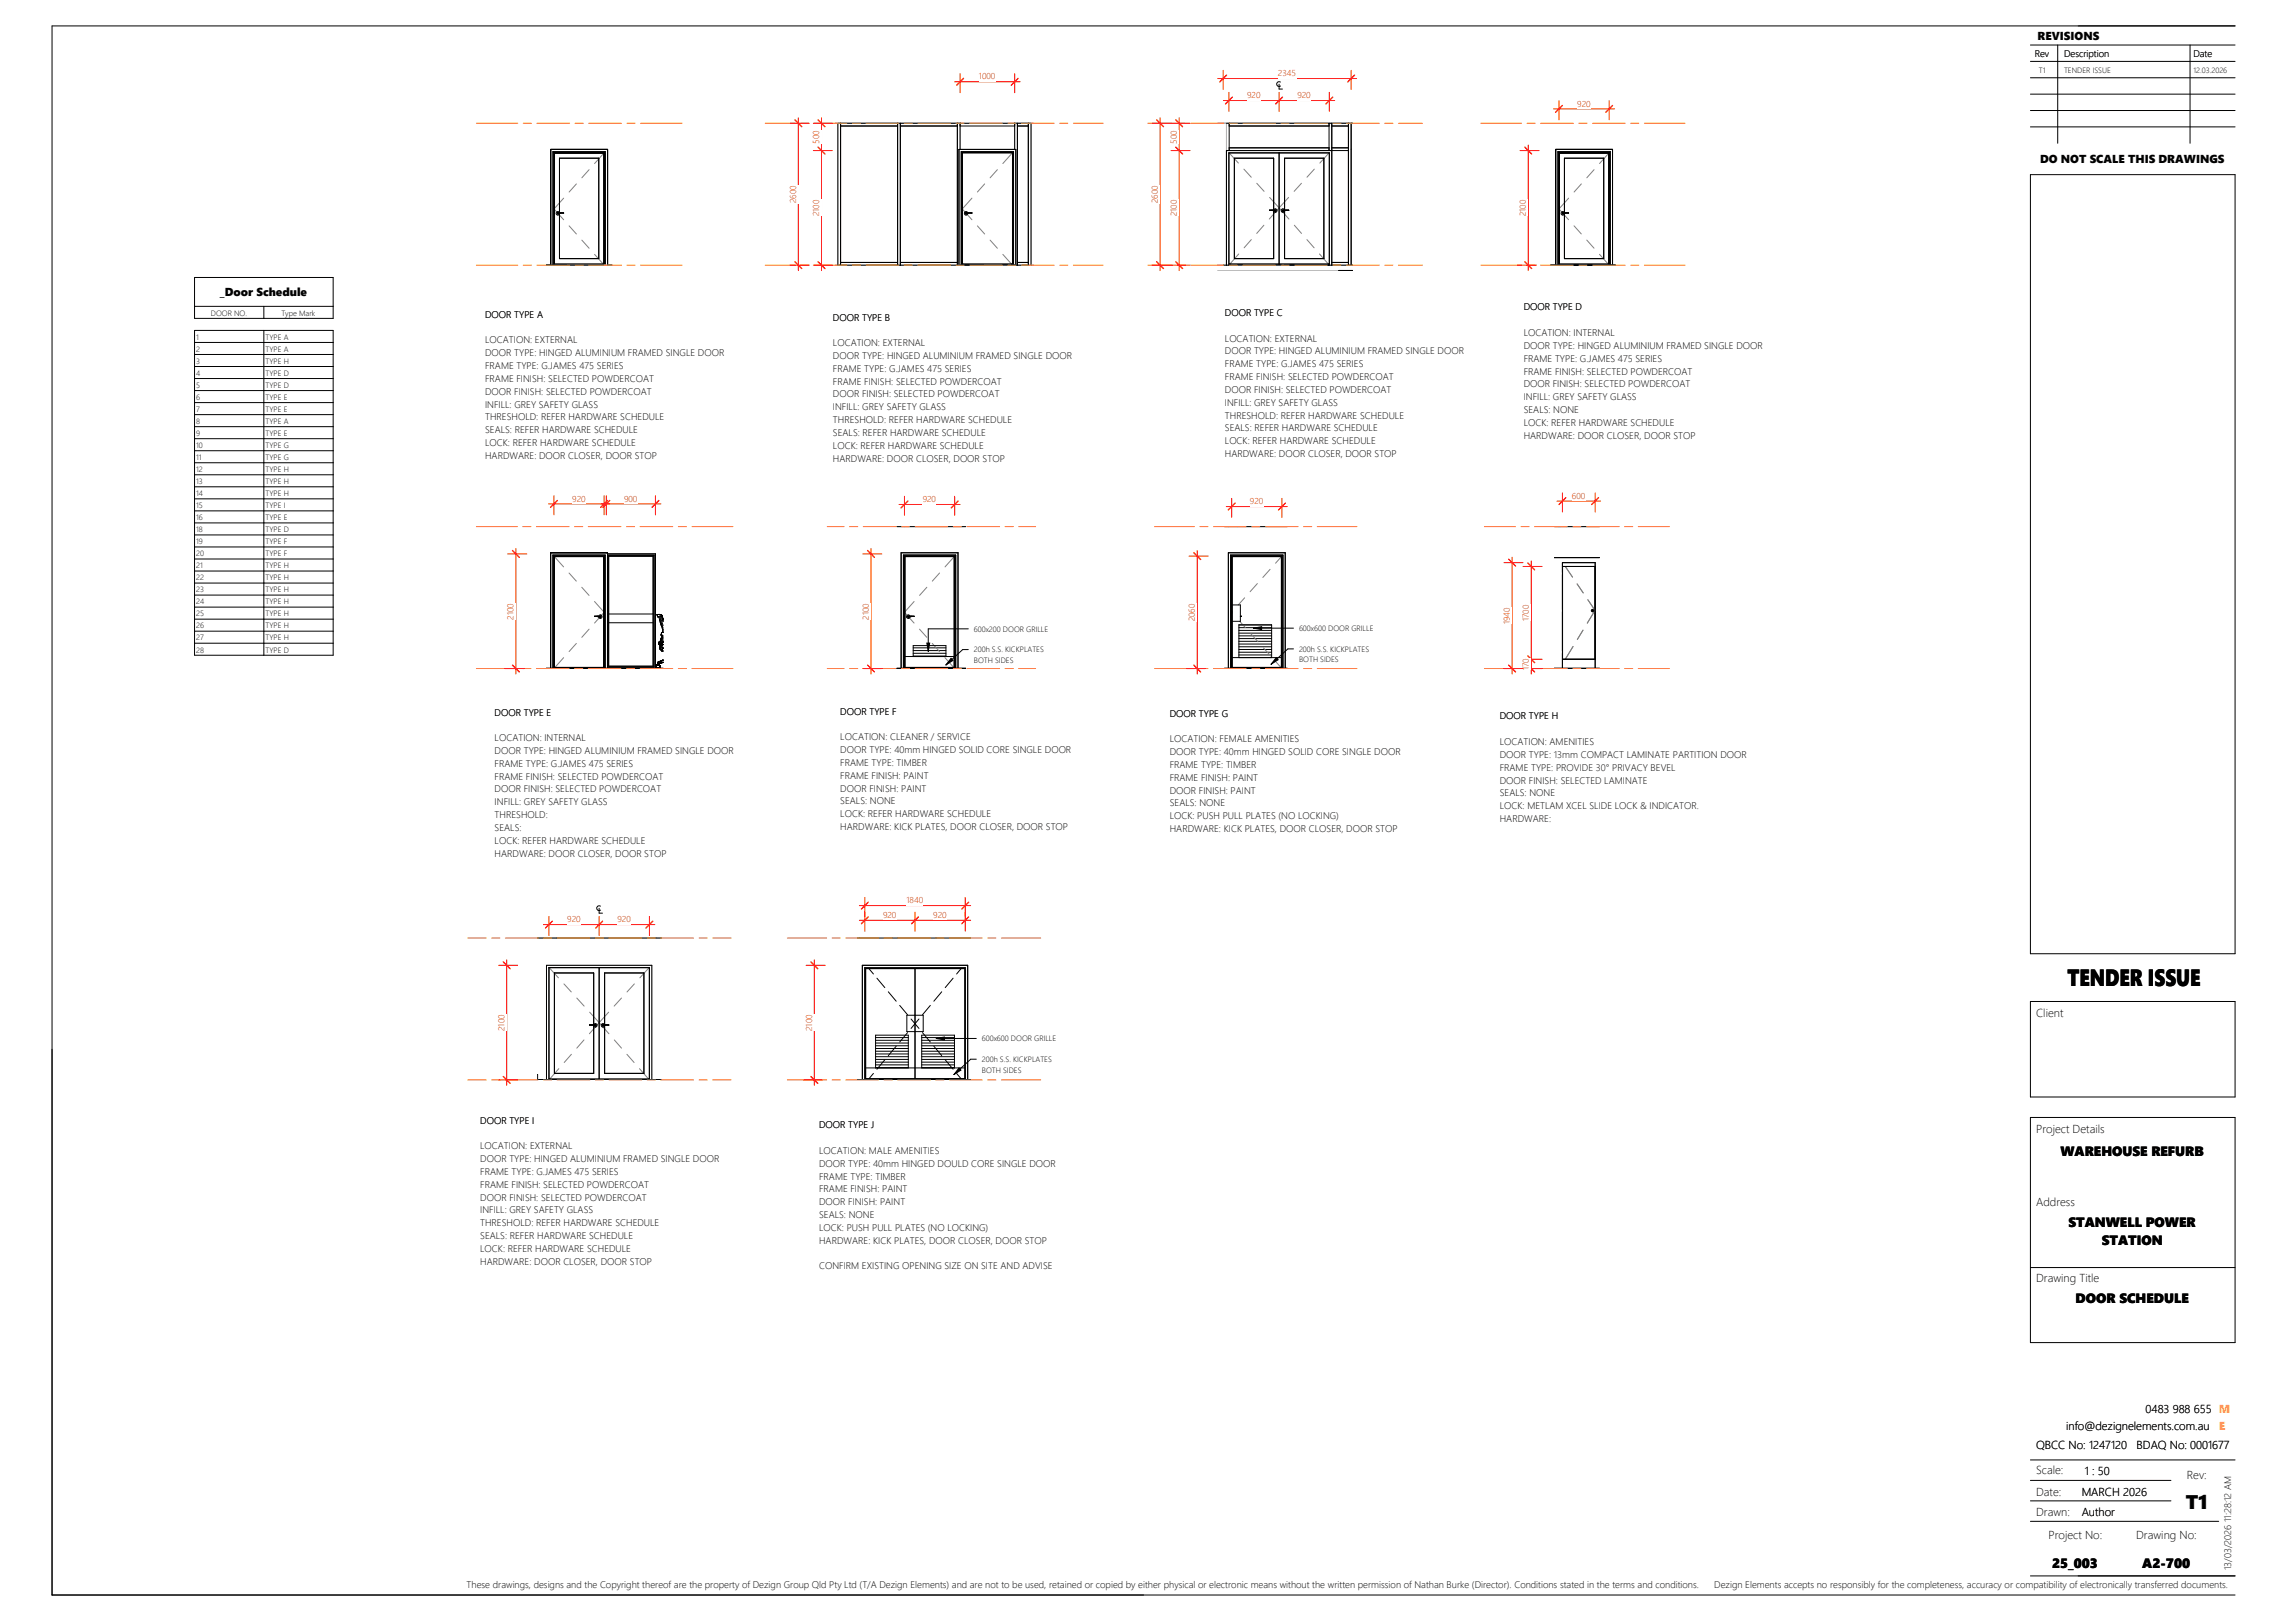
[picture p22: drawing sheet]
<svg xmlns="http://www.w3.org/2000/svg" width="841mm" height="594mm" viewBox="0 0 841 594" stroke-linecap="round" stroke-linejoin="round" font-family="sans-serif">
<defs><g id="words">
<text font-size="8.6" x="757.6" y="361.5">TENDER ISSUE</text>
<text font-size="7.2" x="800.9" y="552.8">T1</text>
<g font-size="4.9">
<text x="755" y="423.6">WAREHOUSE REFURB</text>
<text x="758" y="449.6">STANWELL POWER</text>
<text x="770.2" y="456.2">STATION</text>
<text x="760.6" y="477.7">DOOR SCHEDULE</text>
<text x="752" y="574.4">25_003</text>
<text x="785.1" y="574.4">A2-700</text>
</g>
<g font-size="4.2">
<text x="746.7" y="14.8">REVISIONS</text>
<text x="747.6" y="59.6">DO NOT SCALE THIS DRAWINGS</text>
<text x="80.6" y="108.6">_Door Schedule</text>
<text x="746.1" y="372.7">Client</text>
<text x="746.1" y="415.2">Project Details</text>
<text x="746.1" y="442">Address</text>
<text x="746.1" y="469.9">Drawing Title</text>
<text x="786.3" y="517.7">0483 988 655</text>
<text x="757.2" y="524">info@dezignelements.com.au</text>
<text x="746.1" y="531.1">QBCC No: 1247120</text>
<text x="783" y="531.1">BDAQ No: 0001677</text>
<text x="746.1" y="540.3">Scale:</text>
<text x="764" y="540.4">1 : 50</text>
<text x="801.3" y="541.8">Rev:</text>
<text x="746.1" y="548.1">Date:</text>
<text x="762.8" y="548.1">MARCH 2026</text>
<text x="746.1" y="555.4">Drawn:</text>
<text x="762.8" y="555.4">Author</text>
<text x="750.7" y="564">Project No:</text>
<text x="782.8" y="564">Drawing No:</text>
</g>
<g font-size="4.2" fill="#e2ec2d">
<text x="813.1" y="517.7">M</text>
<text x="813.3" y="524">E</text>
</g>
<g font-size="3.5">
<text x="745.6" y="20.9">Rev</text>
<text x="756.4" y="20.9">Description</text>
<text x="803.8" y="20.9">Date</text>
<text x="558.4" y="113.8">DOOR TYPE D</text>
<text x="177.8" y="116.5">DOOR TYPE A</text>
<text x="305.2" y="117.5">DOOR TYPE B</text>
<text x="448.9" y="115.8">DOOR TYPE C</text>
<text x="177.8" y="125.9">LOCATION: EXTERNAL</text>
<text x="448.9" y="125.2">LOCATION: EXTERNAL</text>
<text x="558.4" y="123.2">LOCATION: INTERNAL</text>
<text x="177.8" y="130.5">DOOR TYPE: HINGED ALUMINIUM FRAMED SINGLE DOOR</text>
<text x="305.2" y="126.9">LOCATION: EXTERNAL</text>
<text x="305.2" y="131.6">DOOR TYPE: HINGED ALUMINIUM FRAMED SINGLE DOOR</text>
<text x="448.9" y="129.9">DOOR TYPE: HINGED ALUMINIUM FRAMED SINGLE DOOR</text>
<text x="558.4" y="127.8">DOOR TYPE: HINGED ALUMINIUM FRAMED SINGLE DOOR</text>
<text x="177.8" y="135.2">FRAME TYPE: G.JAMES 475 SERIES</text>
<text x="305.2" y="136.3">FRAME TYPE: G.JAMES 475 SERIES</text>
<text x="448.9" y="134.6">FRAME TYPE: G.JAMES 475 SERIES</text>
<text x="558.4" y="132.5">FRAME TYPE: G.JAMES 475 SERIES</text>
<text x="558.4" y="137.2">FRAME FINISH: SELECTED POWDERCOAT</text>
<text x="177.8" y="139.9">FRAME FINISH: SELECTED POWDERCOAT</text>
<text x="305.2" y="141">FRAME FINISH: SELECTED POWDERCOAT</text>
<text x="448.9" y="139.3">FRAME FINISH: SELECTED POWDERCOAT</text>
<text x="448.9" y="144">DOOR FINISH: SELECTED POWDERCOAT</text>
<text x="558.4" y="141.9">DOOR FINISH: SELECTED POWDERCOAT</text>
<text x="177.8" y="144.6">DOOR FINISH: SELECTED POWDERCOAT</text>
<text x="177.8" y="149.3">INFILL: GREY SAFETY GLASS</text>
<text x="305.2" y="145.6">DOOR FINISH: SELECTED POWDERCOAT</text>
<text x="448.9" y="148.7">INFILL: GREY SAFETY GLASS</text>
<text x="558.4" y="146.6">INFILL: GREY SAFETY GLASS</text>
<text x="177.8" y="154">THRESHOLD: REFER HARDWARE SCHEDULE</text>
<text x="305.2" y="150.3">INFILL: GREY SAFETY GLASS</text>
<text x="305.2" y="155">THRESHOLD: REFER HARDWARE SCHEDULE</text>
<text x="448.9" y="153.4">THRESHOLD: REFER HARDWARE SCHEDULE</text>
<text x="558.4" y="151.3">SEALS: NONE</text>
<text x="177.8" y="158.7">SEALS: REFER HARDWARE SCHEDULE</text>
<text x="305.2" y="159.7">SEALS: REFER HARDWARE SCHEDULE</text>
<text x="448.9" y="158.1">SEALS: REFER HARDWARE SCHEDULE</text>
<text x="558.4" y="156">LOCK: REFER HARDWARE SCHEDULE</text>
<text x="558.4" y="160.7">HARDWARE: DOOR CLOSER, DOOR STOP</text>
<text x="177.8" y="163.4">LOCK: REFER HARDWARE SCHEDULE</text>
<text x="305.2" y="164.4">LOCK: REFER HARDWARE SCHEDULE</text>
<text x="448.9" y="162.8">LOCK: REFER HARDWARE SCHEDULE</text>
<text x="448.9" y="167.5">HARDWARE: DOOR CLOSER, DOOR STOP</text>
<text x="177.8" y="168.1">HARDWARE: DOOR CLOSER, DOOR STOP</text>
<text x="305.2" y="169.1">HARDWARE: DOOR CLOSER, DOOR STOP</text>
<text x="181.3" y="262.2">DOOR TYPE E</text>
<text x="307.9" y="261.9">DOOR TYPE F</text>
<text x="428.7" y="262.6">DOOR TYPE G</text>
<text x="549.6" y="263.6">DOOR TYPE H</text>
<text x="181.3" y="271.6">LOCATION: INTERNAL</text>
<text x="307.9" y="271.3">LOCATION: CLEANER / SERVICE</text>
<text x="307.9" y="276">DOOR TYPE: 40mm HINGED SOLID CORE SINGLE DOOR</text>
<text x="428.7" y="272">LOCATION: FEMALE AMENITIES</text>
<text x="549.6" y="273">LOCATION: AMENITIES</text>
<text x="181.3" y="276.3">DOOR TYPE: HINGED ALUMINIUM FRAMED SINGLE DOOR</text>
<text x="181.3" y="281">FRAME TYPE: G.JAMES 475 SERIES</text>
<text x="307.9" y="280.7">FRAME TYPE: TIMBER</text>
<text x="428.7" y="276.7">DOOR TYPE: 40mm HINGED SOLID CORE SINGLE DOOR</text>
<text x="428.7" y="281.4">FRAME TYPE: TIMBER</text>
<text x="549.6" y="277.7">DOOR TYPE: 13mm COMPACT LAMINATE PARTITION DOOR</text>
<text x="181.3" y="285.7">FRAME FINISH: SELECTED POWDERCOAT</text>
<text x="307.9" y="285.4">FRAME FINISH: PAINT</text>
<text x="428.7" y="286.1">FRAME FINISH: PAINT</text>
<text x="549.6" y="282.4">FRAME TYPE: PROVIDE 30° PRIVACY BEVEL</text>
<text x="549.6" y="287.1">DOOR FINISH: SELECTED LAMINATE</text>
<text x="181.3" y="290.4">DOOR FINISH: SELECTED POWDERCOAT</text>
<text x="307.9" y="290.1">DOOR FINISH: PAINT</text>
<text x="428.7" y="290.8">DOOR FINISH: PAINT</text>
<text x="549.6" y="291.8">SEALS: NONE</text>
<text x="181.3" y="295.1">INFILL: GREY SAFETY GLASS</text>
<text x="181.3" y="299.8">THRESHOLD:</text>
<text x="307.9" y="294.8">SEALS: NONE</text>
<text x="307.9" y="299.5">LOCK: REFER HARDWARE SCHEDULE</text>
<text x="428.7" y="295.5">SEALS: NONE</text>
<text x="549.6" y="296.5">LOCK: METLAM XCEL SLIDE LOCK &amp; INDICATOR.</text>
<text x="181.3" y="304.5">SEALS:</text>
<text x="307.9" y="304.2">HARDWARE: KICK PLATES, DOOR CLOSER, DOOR STOP</text>
<text x="428.7" y="300.2">LOCK: PUSH PULL PLATES (NO LOCKING)</text>
<text x="428.7" y="304.9">HARDWARE: KICK PLATES, DOOR CLOSER, DOOR STOP</text>
<text x="549.6" y="301.2">HARDWARE:</text>
<text x="181.3" y="309.2">LOCK: REFER HARDWARE SCHEDULE</text>
<text x="181.3" y="313.9">HARDWARE: DOOR CLOSER, DOOR STOP</text>
<text x="176" y="411.8">DOOR TYPE I</text>
<text x="300.2" y="413.4">DOOR TYPE J</text>
<text x="176" y="421.2">LOCATION: EXTERNAL</text>
<text x="176" y="425.9">DOOR TYPE: HINGED ALUMINIUM FRAMED SINGLE DOOR</text>
<text x="300.2" y="422.8">LOCATION: MALE AMENITIES</text>
<text x="176" y="430.6">FRAME TYPE: G.JAMES 475 SERIES</text>
<text x="300.2" y="427.5">DOOR TYPE: 40mm HINGED DOULD CORE SINGLE DOOR</text>
<text x="176" y="435.3">FRAME FINISH: SELECTED POWDERCOAT</text>
<text x="300.2" y="432.2">FRAME TYPE: TIMBER</text>
<text x="300.2" y="436.9">FRAME FINISH: PAINT</text>
<text x="176" y="439.9">DOOR FINISH: SELECTED POWDERCOAT</text>
<text x="300.2" y="441.6">DOOR FINISH: PAINT</text>
<text x="176" y="444.6">INFILL: GREY SAFETY GLASS</text>
<text x="176" y="449.3">THRESHOLD: REFER HARDWARE SCHEDULE</text>
<text x="300.2" y="446.3">SEALS: NONE</text>
<text x="176" y="454">SEALS: REFER HARDWARE SCHEDULE</text>
<text x="300.2" y="451">LOCK: PUSH PULL PLATES (NO LOCKING)</text>
<text x="300.2" y="455.7">HARDWARE: KICK PLATES, DOOR CLOSER, DOOR STOP</text>
<text x="176" y="458.7">LOCK: REFER HARDWARE SCHEDULE</text>
<text x="176" y="463.4">HARDWARE: DOOR CLOSER, DOOR STOP</text>
<text x="300.2" y="465.1">CONFIRM EXISTING OPENING SIZE ON SITE AND ADVISE</text>
<text x="817.6" y="575.4" transform="rotate(-90 817.6 575.4)">13/03/2026 11:28:12 AM</text>
<text x="171" y="581.9">These drawings, designs and the Copyright thereof are the property of Dezign Group Qld Pty Ltd (T/A Dezign Elements) and are not to be used, retained or copied by either physical or electronic means without the written permission of Nathan Burke (Director). Conditions stated in the terms and conditions.</text>
<text x="628.2" y="581.9">Dezign Elements accepts no responsibly for the completeness, accuracy or compatibility of electronically transferred documents.</text>
</g>
<g font-size="3.2" fill="#f00">
<text x="358.7" y="29.1">1000</text>
<text x="468.3" y="27.9">2345</text>
<text x="457" y="36">920</text>
<text x="475.4" y="36">920</text>
<text x="578" y="39.1">920</text>
<text x="300.2" y="52.7" transform="rotate(-90 300.2 52.7)">500</text>
<text x="431.3" y="52.7" transform="rotate(-90 431.3 52.7)">500</text>
<text x="291.7" y="74.5" transform="rotate(-90 291.7 74.5)">2600</text>
<text x="424.3" y="74.5" transform="rotate(-90 424.3 74.5)">2600</text>
<text x="300.2" y="79.3" transform="rotate(-90 300.2 79.3)">2100</text>
<text x="431.3" y="79.3" transform="rotate(-90 431.3 79.3)">2100</text>
<text x="559.2" y="79.3" transform="rotate(-90 559.2 79.3)">2100</text>
<text x="209.7" y="183.8">920</text>
<text x="228.7" y="183.8">900</text>
<text x="338.1" y="184">920</text>
<text x="458" y="184.8">920</text>
<text x="576" y="182.8">600</text>
<text x="188.2" y="227.1" transform="rotate(-90 188.2 227.1)">2100</text>
<text x="318.3" y="227.1" transform="rotate(-90 318.3 227.1)">2100</text>
<text x="437.9" y="227.7" transform="rotate(-90 437.9 227.7)">2060</text>
<text x="560.3" y="227.6" transform="rotate(-90 560.3 227.6)">1700</text>
<text x="553.3" y="228.7" transform="rotate(-90 553.3 228.7)">1940</text>
<text x="560.3" y="245.5" transform="rotate(-90 560.3 245.5)">170</text>
<text x="332.2" y="331">1840</text>
<text x="207.9" y="338">920</text>
<text x="226.3" y="338">920</text>
<text x="323.6" y="336.4">920</text>
<text x="342" y="336.4">920</text>
<text x="184.8" y="377.8" transform="rotate(-90 184.8 377.8)">2100</text>
<text x="297.6" y="377.8" transform="rotate(-90 297.6 377.8)">2100</text>
</g>
<g font-size="2.8">
<text x="747.2" y="26.8">T1</text>
<text x="756.4" y="26.8">TENDER ISSUE</text>
<text x="803.8" y="26.8">12.03.2026</text>
<text x="77.3" y="115.7">DOOR NO.</text>
<text x="103.1" y="115.7">Type Mark</text>
<text x="71.9" y="124.5">1</text>
<text x="97.3" y="124.5">TYPE A</text>
<text x="71.9" y="128.9">2</text>
<text x="97.3" y="128.9">TYPE A</text>
<text x="71.9" y="133.3">3</text>
<text x="71.9" y="137.7">4</text>
<text x="97.3" y="133.3">TYPE H</text>
<text x="97.3" y="137.7">TYPE D</text>
<text x="71.9" y="142.1">5</text>
<text x="97.3" y="142.1">TYPE D</text>
<text x="71.9" y="146.5">6</text>
<text x="97.3" y="146.5">TYPE E</text>
<text x="71.9" y="150.9">7</text>
<text x="71.9" y="155.3">8</text>
<text x="97.3" y="150.9">TYPE E</text>
<text x="97.3" y="155.3">TYPE A</text>
<text x="71.9" y="159.8">9</text>
<text x="97.3" y="159.8">TYPE E</text>
<text x="71.9" y="164.2">10</text>
<text x="97.3" y="164.2">TYPE G</text>
<text x="71.9" y="168.6">11</text>
<text x="71.9" y="173">12</text>
<text x="97.3" y="168.6">TYPE G</text>
<text x="97.3" y="173">TYPE H</text>
<text x="71.9" y="177.4">13</text>
<text x="97.3" y="177.4">TYPE H</text>
<text x="71.9" y="181.8">14</text>
<text x="97.3" y="181.8">TYPE H</text>
<text x="71.9" y="186.2">15</text>
<text x="71.9" y="190.6">16</text>
<text x="97.3" y="186.2">TYPE I</text>
<text x="97.3" y="190.6">TYPE E</text>
<text x="71.9" y="195">18</text>
<text x="97.3" y="195">TYPE D</text>
<text x="71.9" y="199.4">19</text>
<text x="71.9" y="203.8">20</text>
<text x="97.3" y="199.4">TYPE F</text>
<text x="97.3" y="203.8">TYPE F</text>
<text x="71.9" y="208.2">21</text>
<text x="97.3" y="208.2">TYPE H</text>
<text x="71.9" y="212.7">22</text>
<text x="97.3" y="212.7">TYPE H</text>
<text x="71.9" y="217.1">23</text>
<text x="71.9" y="221.5">24</text>
<text x="97.3" y="217.1">TYPE H</text>
<text x="97.3" y="221.5">TYPE H</text>
<text x="71.9" y="225.9">25</text>
<text x="97.3" y="225.9">TYPE H</text>
<text x="71.9" y="230.3">26</text>
<text x="97.3" y="230.3">TYPE H</text>
<text x="356.9" y="231.4">600x200 DOOR GRILLE</text>
<text x="476" y="231.2">600x600 DOOR GRILLE</text>
<text x="71.9" y="234.7">27</text>
<text x="71.9" y="239.1">28</text>
<text x="97.3" y="234.7">TYPE H</text>
<text x="97.3" y="239.1">TYPE D</text>
<text x="356.9" y="239">200h S.S. KICKPLATES</text>
<text x="476" y="238.8">200h S.S. KICKPLATES</text>
<text x="356.9" y="242.9">BOTH SIDES</text>
<text x="476" y="242.7">BOTH SIDES</text>
<text x="359.8" y="381.5">600x600 DOOR GRILLE</text>
<text x="359.8" y="389.1">200h S.S. KICKPLATES</text>
<text x="359.8" y="393">BOTH SIDES</text>
</g>
</g></defs>
<path d="M208 97.2h16.4z" fill="#d8d8d8"/>
<g fill="none" stroke="#808080" stroke-width=".37">
<path d="M221.4 56l-3.5 3.9M371 56l-3.5 3.9M206.6 72.6l-3.6 4 3.6 3.9M211.2 67.4l-2.6 3M215.9 62.2l-2.7 3M356.2 72.6l-3.6 4 3.6 3.9M360.8 67.4l-2.6 3M365.5 62.2l-2.7 3M208.6 82.8l2.6 3M213.2 88l2.7 3M217.9 93.2l3.5 4M358.2 82.8l2.6 3"/>
<path d="M362.8 88l2.7 3M367.5 93.2l3.5 4"/>
</g>
<g fill="none" stroke="#000" stroke-width=".37">
<path d="M308 46.2h20.9M308 45.2v52M328.9 45.2v52M329.9 46.2h20.9M329.9 45.2v52M350.8 45.2v52M351.8 46.2h20M351.8 45.2v9.6M352.6 56h18.4v40.8h-18.4zM371.8 45.2v9.6M372.8 46.2h4M372.8 45.2v52"/>
<path d="M376.8 45.2v52h-6v-.4M204.2 78.2l.3 .1M204.2 78.2l.1 .1M204.3 78.3h.2M204.4 78l-.2 .2M204.4 78h.1M204.4 78l-.1 .3h.2M204.5 78h.1M204.5 78.3h.1M204.5 78h2l-1.7 .2M204.5 78l-.3 .2M204.5 78v.3"/>
<path d="M204.8 78.2l-.3 .1M205.1 78.2a.65 .65 0 0 1-.9 .6 .65 .65 0 0 1-.2-1 .65 .65 0 0 1 1 .2v-20h14.4v36.8h-14.4v-16.5M353.8 78.2l.3 .1M353.8 78.2l.2 .1M353.9 78l-.1 .2M354 78h.1M354 78v.4M354.1 78h.1M354.1 78.3h-.1M354.1 78.3l-.1 .1M354.1 78l-.3 .2M354.1 78v.3"/>
<path d="M354.4 78.2l-.3 .1M354.6 78a.65 .65 0 0 0-.9-.3 .65 .65 0 0 0-.1 1 .65 .65 0 0 0 1-.2l.1-.3M356.1 78h-2M356.1 78l-1.7 .2M200.1 97.2h7.9M200.1 97.1h1.7M201.8 97.2v-42.4h20.8v42.4h-.8v-41.6h-19.2v41.6M203 97.2v-41.3h18.5v41.3M203.2 96.8h18M203.2 97.2v-41h18v41M203.2 97.1h18M222.6 97.1l1.6 .1"/>
<path d="M308 96.2h20.9M329.9 96.2h20.9M351.4 97.2v-42.4h20.8v42.4M352.2 97.2v-41.6h19.2v41.6M352.6 97.2v-41.3h18.5v41.3M352.8 97.1h18M352.8 96.8v.4M360.5 97.2h-53.5v-52h70.8v52M372.8 96.2h4"/>
</g>
<path d="M306 45.2h72.7M307 45.2v52M351.8 45.2v9.6M371.8 45.2v9.6M377.8 45.2v52M208 97.2h16.4zM208 97.2h.1M306 97.2h72.7" fill="none" stroke="#b2b2b2" stroke-width=".37"/>
<path d="M489.5 99.2h1.1z" fill="#d8d8d8"/>
<path d="M446.2 45.2h49.5M449.4 45.2v10M446.2 97.2h49.5M446.2 99.2h44.4M490.6 99.2h.1M568.2 97.2h23.7" fill="none" stroke="#b2b2b2" stroke-width=".37"/>
<g fill="none" stroke="#000" stroke-width=".37">
<path d="M449.4 45.2h46.3M450.3 56.1h36.8M450.4 45.2v10M450.4 46.2h36.6M450.4 54.2h36.6M468.7 56v40.8M487 45.2v10M488 45.2v52M488 46.2h6.1M488 54.2h6.1M494.1 55.2h-44.7v42M494.1 45.2v52"/>
<path d="M495.1 45.2v52M465.2 77.1l2 .2M465.2 77h2M465.2 77v.1M466.7 77.2a.65 .65 0 0 0 .9 .6 .65 .65 0 0 0 .2-1 .65 .65 0 0 0-1.1 .2v-19h-14.4v36.8h14.4v-17.5M467.2 77l.3 .2M467.2 77v.3M467.2 77.3l.1 .1M467.3 77h-.1M467.3 77.3h.1M467.3 77.3v.1M467.3 77h.1"/>
<path d="M467.3 77v.4M467.4 77l.1 .1M467.5 77.1v.1M467.5 77.2l-.3 .1M467.5 77.2l-.1 .1M470 77.2l.2 .1M470 77.2l.1 .1M470 77.1v.1M470.1 77l-.1 .1M470.1 77v.4M470.2 77.3l-.1 .1M470.2 77h.1"/>
<path d="M470.2 77.3h.1M470.2 77l-.2 .2M470.2 77v.3M470.8 77.2a.65 .65 0 0 1-.9 .6 .65 .65 0 0 1-.2-1 .65 .65 0 0 1 1 .2v-19h14.4v36.8h-14.4v-17.5M472.3 77h-2.1M472.3 77.1l-2.1 .2M472.3 77v.1M572.5 78.2l.3 .1M572.5 78.2l.2 .2M572.7 78l-.2 .2M572.7 78v.4M572.7 78h.1"/>
<path d="M572.8 78.3l-.1 .1M572.8 78l2 .1-2 .2M572.8 78l-.3 .2M572.8 78v.3M573.3 78.2a.65 .65 0 0 1-.9 .6 .65 .65 0 0 1-.2-1 .65 .65 0 0 1 1.1 .2v-20h14.4v36.8h-14.4v-16.5M450.3 97.2v-41.2h36.8v41.2M450.3 96.8h36.8M450.6 96.8v.4h-2.4M450.6 97.1h36.2M470.9 97.2h24.8M486.8 96.8v.4M488 96.2h6.1"/>
<path d="M570.1 97.1v-42.3h20.8v42.3M570.9 97.1v-41.5h19.2v41.5M571.2 97.1v-41.2h18.5v41.2M571.5 96.8h18M571.5 97.1v-40.9h18v40.9"/>
</g>
<g fill="none" stroke="#808080" stroke-width=".37">
<path d="M450.3 55.9l3.5 3.9M487.1 55.9l-3.5 3.9M589.7 56l-3.6 3.9M455.8 62l2.7 2.9M460.5 67.2l2.7 2.9M465.2 72.3l3.5 3.9M468.7 76.2l3.6 4.1M468.7 76.2l-3.6 4.1M472.2 72.3l-3.5 3.9M476.9 67.2l-2.7 2.9M481.6 62l-2.7 2.9M574.8 72.6l-3.5 4 3.5 3.9"/>
<path d="M579.5 67.4l-2.7 3M584.1 62.2l-2.6 3M453.9 93.1l-3.6 4.1M458.5 87.8l-2.6 3M463.2 82.5l-2.7 3M474.3 82.5l2.6 3M478.9 87.8l2.7 3M483.5 93.1l3.6 4.1M576.8 82.7l2.7 3M581.5 88l2.6 3M586.1 93.2l3.6 3.9"/>
</g>
<path d="M490.6 99.2h5.1M490.6 99.2h.1M568.2 97.2h23.7M568.2 97.1h23.7" fill="none" stroke="#000" stroke-width=".5"/>
<path d="M568.2 97.2h23.7" fill="none" stroke="#d8d8d8" stroke-width=".37"/>
<path d="M569.5 193h16.6z" fill="#fff"/>
<g fill="none" stroke="#000" stroke-width=".37">
<path d="M569.5 193h16.6M571.8 193h.1M574.1 193h.1M569.5 204.3h16.6M572.5 209.8h.1M572.6 210.6h.1M572.6 207.6h11.9v34h-11.9M572.5 238.6h.1M572.5 223.4h.1M572.6 239.4h.1M572.6 224.2h.1M583.4 223.7l.3 .1z"/>
<path d="M572.5 244.9v-38.7h12v38.7M572.9 241.6h11.6"/>
<circle cx="583.6" cy="223.7" r=".45"/>
</g>
<path d="M569.5 193h16.6M569.5 245h16.6" fill="none" stroke="#b2b2b2" stroke-width=".37"/>
<path d="M573.6 207.6l2.6 3.9M577.9 214l2.3 3.3M581.9 219.8l2.6 3.9-2.8 4.7M576.5 236.9l-2.9 4.7M580.1 230.9l-2.1 3.4" fill="none" stroke="#808080" stroke-width=".37"/>
<path d="M569.5 244.9h16.6" fill="none" stroke="#000" stroke-width=".5"/>
<path d="M328.7 245h25.2" fill="none" stroke="#d8d8d8" stroke-width=".37"/>
<path d="M328.7 193h25.2z" fill="#fff"/>
<g fill="none" stroke="#000" stroke-width=".37">
<path d="M328.7 193h25.2M331.4 193h.1M352.6 193h.1M332.7 226l.2 .1M332.7 226v.1M332.7 225.9v.1M332.7 226.1h.2M332.8 225.8l-.1 .1M332.8 225.8l-.1 .3h.2M332.9 225.8h.1M332.9 225.8l2.1 .1-2.1 .2M332.9 225.8l-.2 .2"/>
<path d="M332.9 225.8v.3M333.4 225.8a.65 .65 0 0 0-1-.2 .65 .65 0 0 0 .2 1 .65 .65 0 0 0 .9-.6M334.6 237.4h12M334.6 238.4h12M334.6 239.4h12M330.2 244.9v-42.3h20.9v42.3M331.1 244.9v-41.5h19.1v41.5M331.4 244.9v-41.2h18.5v41.2M331.6 244.6h18.1M331.6 244.9v-40.9h18.1v40.9M331.6 240.6h18.1M334.6 240.4h12"/>
<path d="M334.6 240.6v-4h12v4"/>
</g>
<path d="M328.7 193h25.2M328.7 245h25.2" fill="none" stroke="#b2b2b2" stroke-width=".37"/>
<path d="M339.6 215.2l-2.6 3M344.3 210l-2.7 3M349.8 203.8l-3.5 3.9M335 220.4l-3.6 4 3.6 3.9M337 230.6l2.6 2.9M341.6 235.8l2.7 3M346.3 241l3.5 3.9" fill="none" stroke="#808080" stroke-width=".37"/>
<path d="M328.7 244.9h25.2" fill="none" stroke="#000" stroke-width=".5"/>
<path d="M448.7 193h23z" fill="#fff"/>
<g fill="none" stroke="#000" stroke-width=".37">
<path d="M448.7 193h23M450 193h.1M450.2 193h-.1M453.5 193h.1M458.4 193h.1M464.1 193h.1M451.5 204h18.1v40.9h-18.1zM451.5 221.7h3v6h-3M454 229h12M454 230h12M454 231h12M454 232h12"/>
<path d="M454 233h12M454 234h12M454 235h12M454 236h12M454 237h12M454 238h12M454 239h12M454.5 225.8h.4l-.4 .1M450.1 244.9v-42.3h20.9v42.3M451 244.9v-41.5h19.1v41.5M451.3 244.9v-41.2h18.5v41.2M451.5 244.6h18.1"/>
<path d="M451.5 241h18.1M454 240h12M454 241v-12h12v12"/>
</g>
<path d="M448.7 193h23M448.7 245h23" fill="none" stroke="#b2b2b2" stroke-width=".37"/>
<path d="M456.1 219.1l-2.3 2.6M460.8 213.8l-2.7 3M465.4 208.6l-2.6 3M469.8 203.8l-2.4 2.6M451.5 224.2v.4M454.3 227.7l2 2.3M458.3 232.2l2.7 3M463 237.4l2.7 3M467.7 242.6l2 2.3" fill="none" stroke="#808080" stroke-width=".37"/>
<path d="M448.7 244.9h23" fill="none" stroke="#000" stroke-width=".5"/>
<path d="M242.3 245h.7z" fill="#d8d8d8"/>
<path d="M242.5 226l.4 .7z" fill="#fff"/>
<path d="M200.1 245h42.9" fill="none" stroke="#b2b2b2" stroke-width=".37"/>
<path d="M203 203.8l3.5 3.9M208.5 210l2.7 3M213.2 215.2l2.7 3M211.2 235.8l-2.7 3M215.9 230.6l-2.7 2.9M217.9 220.4l3.5 4-3.5 3.9M206.5 241l-3.5 3.9" fill="none" stroke="#808080" stroke-width=".37"/>
<g fill="none" stroke="#000" stroke-width=".37">
<path d="M222.6 203h17.6v41.9M222.7 203.5h17v41h-17zM223 203.8h16.3v40.3h-16.3zM217.9 225.8l2 .3M217.9 225.8h2M219.4 225.8a.65 .65 0 0 1 1.1-.2 .65 .65 0 0 1-.3 1 .65 .65 0 0 1-.9-.6M219.9 225.8l.3 .2M219.9 225.8v.3M219.9 225.8l.2 .1-.2 .2M220 225.8h.1M220.1 225.8l.1 .2M220.2 226l-.3 .1"/>
<path d="M223 225h16.3M223 228.2h16.3M240.8 225.2l.2 .8M240.8 225.2h.8M241.2 225.2h.8zM241.4 235.9l.5 .6M241.4 235.9l.5 .6zM241.4 226h-.4l.8 .2 1.2 4M241.4 226l1 3.5M241.4 226h.1M241.5 225.2h.1M241.5 236h.1"/>
<path d="M241.5 236l.4 .5M241.5 225.2h.7M241.5 235.3l-.1 .1M241.5 235.3l-.1 .6M241.5 235.3h.1M241.5 235.9h.1M241.6 225.2l.4 .6 1 3.5M241.6 225.2h.6M241.6 235.4h.1M241.6 235.4l.1 .1M241.7 235.5l-.2-.2 .5 .5M241.7 227.1l.1 .2"/>
<path d="M241.8 237.8l.8 .8M241.8 237.8h.1M241.9 227.8l.5 1.7M241.9 236.5l.1 .4M242 236.9v.4M242 237.3l-.2 .4M242 237.3l-.2 .5M242 235.8v1.1M242 225.2l.4 .5 .6 2.1M242.2 234.2h.1M242.2 225.2h.1M242.3 225.2l.4 .8"/>
<path d="M242.3 225.3l.4 .7M242.3 234.1l-.6 1.4M242.4 234.1l-.1 .1M242.4 232.9h.2M242.4 229.5l.5 1.4M242.5 236.5v.1M242.5 236.2v.1M242.5 236.7h.1M242.5 236.7h.2M242.5 236.7l.5 .8M242.5 235.9v.1M242.5 235.9v.8"/>
<path d="M242.6 232.9h.1M242.6 232.9h.4M242.6 231.8l-.2 1.1M242.6 238.6h.4M242.6 231.7h.1M242.6 231.7v.1M242.6 238v.1M242.6 235.7l-.1 .2M242.6 238.1v.5M242.6 235.6v.2M242.7 235.5l-.1 .1M242.7 236.7h-.2"/>
<path d="M242.7 226l.3 1.1M242.7 231.7h.2zM242.7 232.9l-.5 1.3M242.8 230.8l.1 1v-.5M242.8 230.8l.2 .2M242.8 230.8h.1M242.8 235.6l-.2 .8M242.8 235.6l-.1 1.1M242.8 235.6h.1M242.8 232.7h.1M242.8 233.7l-.4 .4M242.9 236.2l-.3 .2"/>
<path d="M243 237.2l-.2 .2M243 233.4l-1 2.4M243 234l-.7 2 .3 2M243 234.8l-.3 .7M243 233.4l-.8 .8M243 236.2h-.1M243 235.2l-.2 .4M243 237.2h.1M201.8 244.9v-42.3h20.8v42.3M202.6 244.9v-41.5h19.2v41.5M202.9 244.9v-41.2h18.6v41.2M203.2 244.6h18"/>
<path d="M203.2 244.9v-40.9h18v40.9M240.8 243.7a.66 .66 0 0 0-.3 .7 .66 .66 0 0 0 .5 .5 .66 .66 0 0 1-.5-.5 .66 .66 0 0 1 .3-.7zM240.8 243.7h.7M241.1 244.9a.65 .65 0 0 1-.5-.9 .65 .65 0 0 1 1.1 0 .65 .65 0 0 1-.5 .9M241.2 242.7v.5M241.2 243.2h.5M241.2 243.2l.1 .4M241.2 242.6v.1M241.2 243.2h.1M241.3 242.6l-.1 .1M241.3 242.6h-.1M241.3 243.6l.3 .2"/>
<path d="M241.3 243.6h.1M241.3 243.5v.1M241.3 243.4h.1M241.3 243.4h.3M241.3 243.5h.3M241.3 243.6l.2 .1M241.5 243.7l.1 .1M241.5 243.7a.66 .66 0 0 1 .3 .7 .66 .66 0 0 1-.5 .5M241.6 243.4h.1M241.6 243.5l-.3 .1M241.6 243.2v.6M241.7 243.2h.1"/>
<path d="M241.8 243.1l-.1 .1M241.8 243.1l1.2-.4-1.7 .5M243 241.9l-1.7 .7M243 242l-1.7 .6"/>
</g>
<path d="M200.1 244.9h42.9" fill="none" stroke="#000" stroke-width=".5"/>
<path d="M314.1 343.7h41.7z" fill="#fff"/>
<g fill="none" stroke="#000" stroke-width=".37">
<path d="M314.1 343.7h41.7M315 343.7h.1M315.2 343.7h-.1M317.5 343.7h.1M318.4 354.9l1.7 2M321.4 358.4l2.8 3.5M329.1 343.7h.1M335.3 354.9v40.4M343.2 343.7h.1M343.3 343.7h.1M345.7 343.7h-.1M349 343.7h.1"/>
<path d="M349.3 358.4l-2.9 3.5M352.2 354.9l-1.7 2M353.9 343.7h.1M325.5 363.4l2.9 3.5M329.7 368.4l2.9 3.5M332.3 372h6v6h-6zM332.6 378.4l-2.9 3.4M333.9 373.4l2.9 3.5M336.8 373.4l-2.9 3.5M338 378.4l2.9 3.4M340.9 368.4l-2.9 3.5M345.1 363.4l-2.9 3.5"/>
<path d="M314.1 395.7h1.9v-42h38.6v42h1.2M316.9 395.7v-41.1h36.8v41.1M317.2 395.3h36.3v-40.4h-36.3v40.8h36.2v-.4M317.2 391.3h36.3M320.1 393.3l-1.7 2M320.9 380.2h12M320.9 381.2h12M320.9 382.2h12M320.9 383.2h12M320.9 384.2h12M320.9 385.2h12M320.9 386.2h12"/>
<path d="M320.9 387.2h12M320.9 388.2h12M320.9 389.2h12M320.9 390.2h12M320.9 391.2h12M320.9 391.3v-12h12v12M324.2 388.4l-2.8 3.4M328.4 383.4l-2.9 3.4M337.8 380.2h12M337.8 381.2h12M337.8 382.2h12M337.8 383.2h12"/>
<path d="M337.8 384.2h12M337.8 385.2h12M337.8 386.2h12M337.8 387.2h12M337.8 388.2h12M337.8 389.2h12M337.8 390.2h12M337.8 391.2h12M337.8 391.3v-12h12v12M342.2 383.4l2.9 3.4M346.4 388.4l2.9 3.4M350.5 393.3l1.7 2"/>
</g>
<path d="M314.1 395.7h41.7" fill="none" stroke="#b2b2b2" stroke-width=".37"/>
<path d="M316.9 354.5l.4 .4M353.7 354.5l-.4 .4M317.3 395.3l-.4 .4M353.4 395.3l.3 .4" fill="none" stroke="#808080" stroke-width=".37"/>
<path d="M314.1 395.7h41.7" fill="none" stroke="#000" stroke-width=".5"/>
<path d="M197 343.7h45.3z" fill="#fff"/>
<g fill="none" stroke="#000" stroke-width=".37">
<path d="M197 343.7h45.3M201.2 354.6h36.8M204 343.7h.1M212.2 343.7h.1M214.6 343.7h.1M219.6 354.5v40.8M220.3 343.7h.1M228.7 343.7h.1M232 343.7h.1M234.4 343.7h.1M240.2 343.7h.1M240.4 343.7h.1"/>
<path d="M217.5 375.8a.65 .65 0 0 0 .9 .6 .65 .65 0 0 0 .2-1.1 .65 .65 0 0 0-1 .2v-19h-14.4v36.8h14.4v-17.4M217.8 375.8l.3 .1M218.1 375.6h-2.1l1.8 .2M218.1 375.6l.2 .1M218.1 375.6h.2l-.2 .3M218.1 375.6v.3M218.2 375.6h.1M218.2 375.6l.1 .1M218.3 375.7l-.2 .2M220.8 375.7l.2 .2M220.9 375.6l-.1 .1M221 375.6l-.2 .2 .2 .1"/>
<path d="M221 375.6h.1M221.1 375.6h2l-2.1 .3M221.1 375.6l-.3 .1M221.1 375.6l-.1 .3M221.6 375.8a.65 .65 0 0 1-.9 .6 .65 .65 0 0 1-.2-1.1 .65 .65 0 0 1 1.1 .2v-19h14.4v36.8h-14.4v-17.4M197 393.7h.1M197 395.7h.1M197 393.7v2M200.3 395.7v-42h38.6v42M201.2 395.3h36.8M201.2 395.7v-41.2h36.8v41.2M201.5 395.3v.4"/>
<path d="M237.7 395.3v.4"/>
</g>
<path d="M197 343.7h45.3M197 395.7h45.3M200.3 395.7v-42h38.6v42" fill="none" stroke="#b2b2b2" stroke-width=".37"/>
<g fill="none" stroke="#808080" stroke-width=".37">
<path d="M201.2 354.5l3.4 3.8M238 354.5l-3.5 3.8M206.7 360.5l2.7 3M211.4 365.7l2.7 3M216.1 370.9l3.5 3.8M219.6 374.7l-3.6 4.1M219.6 374.7l3.5 4.1M223 370.9l-3.4 3.8M227.8 365.7l-2.7 3M232.5 360.5l-2.7 3M204.8 391.6l-3.6 4.1M209.4 386.3l-2.6 3"/>
<path d="M214 381.1l-2.6 3M225.1 381.1l2.7 3M229.7 386.3l2.7 3M234.3 391.6l3.6 4.1"/>
</g>
<path d="M197 395.7h45.3" fill="none" stroke="#000" stroke-width=".5"/>
<g fill="none" stroke="#ff8000" stroke-width=".37">
<path d="M174.6 45.2h15.1M191.7 45.2h3M196.7 45.2h12M210.7 45.2h3M215.7 45.2h12M229.7 45.2h3M234.7 45.2h15.2M174.6 97.2h15.1M191.7 97.2h3M196.7 97.2h12M210.7 97.2h3M215.7 97.2h12"/>
<path d="M229.7 97.2h3M234.7 97.2h15.2"/>
</g>
<g fill="#fff">
<path d="M177.8 112.7h21.9v4.7h-21.9z"/>
<path d="M177.8 122.1h33.6v4.7h-33.6z"/>
<path d="M177.8 126.8h87.2v4.7h-87.2z"/>
<path d="M177.8 131.5h50.5v4.7h-50.5z"/>
<path d="M177.8 136.2h61.6v4.7h-61.6z"/>
<path d="M177.8 140.9h60.8v4.7h-60.8z"/>
<path d="M177.8 145.6h41.2v4.7h-41.2z"/>
<path d="M177.8 150.3h65.3v4.7h-65.3z"/>
<path d="M177.8 155h55.7v4.6h-55.7z"/>
<path d="M177.8 159.6h55v4.7h-55z"/>
<path d="M177.8 164.3h62.5v4.7h-62.5z"/>
</g>
<g fill="none" stroke="#ff8000" stroke-width=".37">
<path d="M280.4 45.2h10.9M293.3 45.2h3M298.3 45.2h12M312.3 45.2h3M317.3 45.2h12M331.3 45.2h3M336.3 45.2h12M350.3 45.2h3M355.3 45.2h12M369.3 45.2h3M374.3 45.2h12M388.3 45.2h3"/>
<path d="M393.3 45.2h11M280.4 97.2h10.9M293.3 97.2h3M298.3 97.2h12M312.3 97.2h3M317.3 97.2h12M331.3 97.2h3M336.3 97.2h12M350.3 97.2h3M355.3 97.2h12M369.3 97.2h3M374.3 97.2h12"/>
<path d="M388.3 97.2h3M393.3 97.2h11"/>
</g>
<path d="M289.6 45.2h7M292.6 43.2v56M289.6 97.2h7" fill="none" stroke="#f00" stroke-width=".37"/>
<path d="M291.3 43.9l2.5 2.5M291.3 95.9l2.5 2.5" fill="none" stroke="#f00" stroke-width=".5"/>
<path d="M288.3 67.9h4.3v6.6h-4.3z" fill="#fff"/>
<path d="M349.8 30h24M351.8 27v7M371.8 27v7" fill="none" stroke="#f00" stroke-width=".37"/>
<path d="M353.1 28.7l-2.5 2.5M373.1 28.7l-2.5 2.5" fill="none" stroke="#f00" stroke-width=".5"/>
<path d="M358.7 25.7h6.1v4.3h-6.1z" fill="#fff"/>
<path d="M298 55.2h7M298 45.2h7M301 43.2v56M298 97.2h7" fill="none" stroke="#f00" stroke-width=".37"/>
<path d="M299.8 53.9l2.5 2.5M299.8 43.9l2.5 2.5M299.8 95.9l2.5 2.5" fill="none" stroke="#f00" stroke-width=".5"/>
<g fill="#fff">
<path d="M296.8 47.7h4.3v5h-4.3z"/>
<path d="M296.8 73.2h4.3v6.1h-4.3z"/>
<path d="M305.2 113.7h21.7v4.7h-21.7z"/>
<path d="M305.2 123.1h33.7v4.7h-33.7z"/>
<path d="M305.2 127.8h87.3v4.7h-87.3z"/>
<path d="M305.2 132.5h50.6v4.7h-50.6z"/>
<path d="M305.2 137.2h61.7v4.7h-61.7z"/>
<path d="M305.2 141.9h60.8v4.7h-60.8z"/>
<path d="M305.2 146.6h41.2v4.7h-41.2z"/>
<path d="M305.2 151.3h65.4v4.7h-65.4z"/>
<path d="M305.2 156h55.8v4.7h-55.8z"/>
<path d="M305.2 160.7h55.1v4.7h-55.1z"/>
<path d="M305.2 165.4h62.5v4.7h-62.5z"/>
</g>
<g fill="none" stroke="#ff8000" stroke-width=".37">
<path d="M420.6 45.2h8.8M431.4 45.2h3M436.4 45.2h12M450.4 45.2h3M455.4 45.2h12M469.4 45.2h3M474.4 45.2h12M488.4 45.2h3M493.4 45.2h12M507.4 45.2h3M512.4 45.2h8.8M420.6 97.2h8.8"/>
<path d="M431.4 97.2h3M436.4 97.2h12M450.4 97.2h3M455.4 97.2h12M469.4 97.2h3M474.4 97.2h12M488.4 97.2h3M493.4 97.2h12M507.4 97.2h3M512.4 97.2h8.8"/>
</g>
<path d="M429.1 55.2h7M429.1 45.2h7M432.1 43.2v56M429.1 97.2h7" fill="none" stroke="#f00" stroke-width=".37"/>
<path d="M430.9 53.9l2.5 2.5M430.9 43.9l2.5 2.5M430.9 95.9l2.5 2.5" fill="none" stroke="#f00" stroke-width=".5"/>
<g fill="#fff">
<path d="M427.8 47.7h4.3v5h-4.3z"/>
<path d="M427.8 73.2h4.3v6.1h-4.3z"/>
</g>
<path d="M446.2 28.8h50.9M448.2 25.8v7M495.1 25.8v7" fill="none" stroke="#f00" stroke-width=".37"/>
<path d="M449.5 27.5l-2.5 2.5M496.4 27.5l-2.5 2.5" fill="none" stroke="#f00" stroke-width=".5"/>
<path d="M468.3 24.5h6.6v4.3h-6.6z" fill="#fff"/>
<path d="M448.3 36.8h40.8M450.3 33.8v7M468.7 33.8v7M487.1 33.8v7" fill="none" stroke="#f00" stroke-width=".37"/>
<path d="M451.6 35.6l-2.5 2.5M470 35.6l-2.5 2.5M488.4 35.6l-2.5 2.5" fill="none" stroke="#f00" stroke-width=".5"/>
<path d="M468.7 30.8v1.8h1.3M469.2 30.1h-1l-.3 .5 .3 1 1.1-.1" fill="none" stroke="#000" stroke-width=".37"/>
<g fill="#fff">
<path d="M457 32.6h5v4.3h-5z"/>
<path d="M475.4 32.6h5v4.3h-5z"/>
</g>
<path d="M422.1 45.2h7M425.1 43.2v56M422.1 97.2h7" fill="none" stroke="#f00" stroke-width=".37"/>
<path d="M423.9 43.9l2.5 2.5M423.9 95.9l2.5 2.5" fill="none" stroke="#f00" stroke-width=".5"/>
<g fill="#fff">
<path d="M420.8 67.9h4.3v6.6h-4.3z"/>
<path d="M448.9 112h21.9v4.7h-21.9z"/>
<path d="M448.9 121.4h33.6v4.7h-33.6z"/>
<path d="M448.9 126.1h87.2v4.7h-87.2z"/>
<path d="M448.9 130.8h50.5v4.7h-50.5z"/>
<path d="M448.9 135.5h61.6v4.7h-61.6z"/>
<path d="M448.9 140.2h60.8v4.7h-60.8z"/>
<path d="M448.9 144.9h41.2v4.7h-41.2z"/>
<path d="M448.9 149.6h65.3v4.7h-65.3z"/>
<path d="M448.9 154.3h55.7v4.7h-55.7z"/>
<path d="M448.9 159h55v4.7h-55z"/>
<path d="M448.9 163.7h62.5v4.7h-62.5z"/>
</g>
<g fill="none" stroke="#ff8000" stroke-width=".37">
<path d="M542.7 45.2h14.9M559.6 45.2h3M564.6 45.2h12M578.6 45.2h3M583.6 45.2h12M597.6 45.2h3M602.6 45.2h14.9M542.7 97.2h14.9M559.6 97.2h3M564.6 97.2h12M578.6 97.2h3M583.6 97.2h12"/>
<path d="M597.6 97.2h3M602.6 97.2h14.9"/>
</g>
<g fill="#fff">
<path d="M558.4 110h22v4.7h-22z"/>
<path d="M558.4 119.4h33.2v4.7h-33.2z"/>
<path d="M558.4 124.1h87.2v4.7h-87.2z"/>
<path d="M558.4 128.8h50.5v4.7h-50.5z"/>
<path d="M558.4 133.5h61.6v4.7h-61.6z"/>
<path d="M558.4 138.2h60.7v4.7h-60.7z"/>
<path d="M558.4 142.9h41.2v4.7h-41.2z"/>
<path d="M558.4 147.6h20.2v4.7h-20.2z"/>
<path d="M558.4 152.3h55v4.6h-55z"/>
<path d="M558.4 156.9h62.5v4.7h-62.5z"/>
</g>
<path d="M569.3 39.9h22.4M571.3 36.9v7M589.7 36.9v7" fill="none" stroke="#f00" stroke-width=".37"/>
<path d="M572.5 38.6l-2.5 2.5M590.9 38.6l-2.5 2.5" fill="none" stroke="#f00" stroke-width=".5"/>
<path d="M578 35.6h4.9v4.3h-4.9z" fill="#fff"/>
<path d="M557 55.2h7M560 53.2v46M556 97.2h7" fill="none" stroke="#f00" stroke-width=".37"/>
<path d="M558.8 53.9l2.5 2.5M558.8 95.9l2.5 2.5" fill="none" stroke="#f00" stroke-width=".5"/>
<path d="M555.7 73.2h4.3v6.1h-4.3z" fill="#fff"/>
<g fill="none" stroke="#ff8000" stroke-width=".37">
<path d="M544 193h11.3M557.3 193h3M562.3 193h12M576.3 193h3M581.3 193h12M595.3 193h3M600.3 193h11.4M544 245h11.3M557.3 245h3M562.3 245h12M576.3 245h3M581.3 245h12"/>
<path d="M595.3 245h3M600.3 245h11.4"/>
</g>
<g fill="#fff">
<path d="M549.6 259.9h22.1v4.7h-22.1z"/>
<path d="M549.6 269.3h34.4v4.6h-34.4z"/>
<path d="M549.6 273.9h90.1v4.7h-90.1z"/>
<path d="M549.6 278.6h64.3v4.7h-64.3z"/>
<path d="M549.6 283.3h54v4.7h-54z"/>
<path d="M549.6 288h20.2v4.7h-20.2z"/>
<path d="M549.6 292.7h73.7v4.7h-73.7z"/>
<path d="M549.6 297.4h19.6v4.7h-19.6z"/>
</g>
<path d="M570.5 183.6h16M572.5 180.6v7M584.5 180.6v7" fill="none" stroke="#f00" stroke-width=".37"/>
<path d="M573.8 182.4l-2.5 2.5M585.8 182.4l-2.5 2.5" fill="none" stroke="#f00" stroke-width=".5"/>
<path d="M576 179.3h5v4.3h-5z" fill="#fff"/>
<path d="M558.1 207.6h7M561.1 205.6v41.4M558.1 245h7M558.1 241.6h7" fill="none" stroke="#f00" stroke-width=".37"/>
<path d="M559.9 206.3l2.5 2.5M559.9 243.7l2.5 2.5M559.9 240.3l2.5 2.5" fill="none" stroke="#f00" stroke-width=".5"/>
<g fill="#fff">
<path d="M556.8 221.6h4.3v6h-4.3z"/>
<path d="M556.8 241.1h4.3v4.4h-4.3z"/>
</g>
<path d="M551.1 206.2h7M554.1 204.2v42.8M551.1 245h7" fill="none" stroke="#f00" stroke-width=".37"/>
<path d="M552.9 204.9l2.5 2.5M552.9 243.7l2.5 2.5" fill="none" stroke="#f00" stroke-width=".5"/>
<path d="M549.8 222.6h4.3v6.1h-4.3z" fill="#fff"/>
<g fill="none" stroke="#ff8000" stroke-width=".37">
<path d="M303.1 193h6.2M311.3 193h3M316.3 193h12M330.3 193h3M335.3 193h12M349.3 193h3M354.3 193h12M368.3 193h3M373.3 193h6.2M303.1 245h6.2M311.3 245h3M316.3 245h12"/>
<path d="M330.3 245h3M335.3 245h12M349.3 245h3M354.3 245h12M368.3 245h3M373.3 245h6.2"/>
</g>
<g fill="#fff">
<path d="M307.9 258.1h21.4v4.7h-21.4z"/>
<path d="M307.9 267.5h48.6v4.7h-48.6z"/>
<path d="M307.9 272.2h84.4v4.7h-84.4z"/>
<path d="M307.9 276.9h31.8v4.7h-31.8z"/>
<path d="M307.9 281.6h32.3v4.7h-32.3z"/>
<path d="M307.9 286.3h31.5v4.7h-31.5z"/>
<path d="M307.9 291h20.3v4.7h-20.3z"/>
<path d="M307.9 295.7h55.1v4.7h-55.1z"/>
<path d="M307.9 300.4h83v4.7h-83z"/>
</g>
<path d="M348.5 241.2l.7 .8-2.6 1.7z" fill="#000"/>
<path d="M354.8 238h-2l-6.2 5.7M348.5 241.2l.7 .8-2.6 1.7z" fill="none" stroke="#000" stroke-width=".37"/>
<g fill="#fff">
<path d="M356.9 235.9h26v3.9h-26z"/>
<path d="M356.9 239.8h14.6v3.9h-14.6z"/>
</g>
<path d="M339.6 235.6h1.1l-.5 3z" fill="#000"/>
<path d="M339.6 235.6h1.1l-.5 3zM354.8 230.4h-14.6v8.2" fill="none" stroke="#000" stroke-width=".37"/>
<path d="M356.9 228.3h27.6v3.9h-27.6z" fill="#fff"/>
<path d="M329.4 184.9h22.4M331.4 181.9v7M349.8 181.9v7" fill="none" stroke="#f00" stroke-width=".37"/>
<path d="M332.7 183.6l-2.5 2.5M351.1 183.6l-2.5 2.5" fill="none" stroke="#f00" stroke-width=".5"/>
<path d="M338.1 180.6h5v4.3h-5z" fill="#fff"/>
<path d="M316.2 203h7M319.2 201v46M316.2 245h7" fill="none" stroke="#f00" stroke-width=".37"/>
<path d="M317.9 201.7l2.5 2.5M317.9 243.7l2.5 2.5" fill="none" stroke="#f00" stroke-width=".5"/>
<path d="M314.9 221h4.3v6.1h-4.3z" fill="#fff"/>
<g fill="none" stroke="#ff8000" stroke-width=".37">
<path d="M423.1 193h14.6M439.7 193h3M444.7 193h12M458.7 193h3M463.7 193h12M477.7 193h3M482.7 193h14.5M423.1 245h14.6M439.7 245h3M444.7 245h12M458.7 245h3M463.7 245h12"/>
<path d="M477.7 245h3M482.7 245h14.5"/>
</g>
<path d="M449.4 185.6h22.4M451.4 182.6v7M469.8 182.6v7" fill="none" stroke="#f00" stroke-width=".37"/>
<path d="M452.6 184.4l-2.5 2.5M471 184.4l-2.5 2.5" fill="none" stroke="#f00" stroke-width=".5"/>
<path d="M458 181.3h5v4.3h-5z" fill="#fff"/>
<path d="M435.7 203.8h7M438.7 201.8v45.2M434.7 245h7" fill="none" stroke="#f00" stroke-width=".37"/>
<path d="M437.5 202.5l2.5 2.5M437.5 243.7l2.5 2.5" fill="none" stroke="#f00" stroke-width=".5"/>
<g fill="#fff">
<path d="M434.4 221.1h4.3v6.6h-4.3z"/>
<path d="M428.7 258.8h22v4.7h-22z"/>
<path d="M428.7 268.2h47.3v4.7h-47.3z"/>
<path d="M428.7 272.9h84.3v4.7h-84.3z"/>
<path d="M428.7 277.6h31.7v4.7h-31.7z"/>
<path d="M428.7 282.3h32.2v4.7h-32.2z"/>
<path d="M428.7 287h31.4v4.7h-31.4z"/>
<path d="M428.7 291.7h20.2v4.7h-20.2z"/>
<path d="M428.7 296.4h61.6v4.7h-61.6z"/>
<path d="M428.7 301.1h82.9v4.7h-82.9z"/>
</g>
<path d="M467.7 241l.7 .8-2.6 1.6z" fill="#000"/>
<path d="M474 237.8h-2.1l-6.1 5.6M467.7 241l.7 .8-2.6 1.6z" fill="none" stroke="#000" stroke-width=".37"/>
<g fill="#fff">
<path d="M476 235.7h26v3.9h-26z"/>
<path d="M476 239.6h14.7v3.9h-14.7z"/>
</g>
<path d="M459.3 230.2l3-.5v1z" fill="#000"/>
<path d="M459.3 230.2l3-.5v1zM459.3 230.2h14.7" fill="none" stroke="#000" stroke-width=".37"/>
<path d="M476 228.1h27.7v3.9h-27.7z" fill="#fff"/>
<g fill="none" stroke="#ff8000" stroke-width=".37">
<path d="M174.6 193h15M191.6 193h3M196.6 193h12M210.6 193h3M215.6 193h12M229.6 193h3M234.6 193h12M248.6 193h3M253.6 193h15M174.6 245h15M191.6 245h3M196.6 245h12"/>
<path d="M210.6 245h3M215.6 245h12M229.6 245h3M234.6 245h12M248.6 245h3M253.6 245h15"/>
</g>
<path d="M201 184.7h22.4M203 181.7v7M221.4 181.7v7" fill="none" stroke="#f00" stroke-width=".37"/>
<path d="M204.2 183.4l-2.5 2.5M222.6 183.4l-2.5 2.5" fill="none" stroke="#f00" stroke-width=".5"/>
<path d="M209.7 180.4h4.9v4.3h-4.9z" fill="#fff"/>
<path d="M220.2 184.7h22M222.2 181.7v7M240.2 181.7v7" fill="none" stroke="#f00" stroke-width=".37"/>
<path d="M223.4 183.4l-2.5 2.5M241.4 183.4l-2.5 2.5" fill="none" stroke="#f00" stroke-width=".5"/>
<path d="M228.7 180.4h4.9v4.3h-4.9z" fill="#fff"/>
<path d="M186.1 203h7M189.1 201v46M185.1 245h7" fill="none" stroke="#f00" stroke-width=".37"/>
<path d="M187.8 201.7l2.5 2.5M187.8 243.7l2.5 2.5" fill="none" stroke="#f00" stroke-width=".5"/>
<g fill="#fff">
<path d="M184.8 221h4.3v6.1h-4.3z"/>
<path d="M181.3 258.5h21.5v4.6h-21.5z"/>
<path d="M181.3 267.8h33.2v4.7h-33.2z"/>
<path d="M181.3 272.5h87.2v4.7h-87.2z"/>
<path d="M181.3 277.2h50.5v4.7h-50.5z"/>
<path d="M181.3 281.9h61.6v4.7h-61.6z"/>
<path d="M181.3 286.6h60.7v4.7h-60.7z"/>
<path d="M181.3 291.3h41.2v4.7h-41.2z"/>
<path d="M181.3 296h19.3v4.7h-19.3z"/>
<path d="M181.3 300.7h10.7v4.7h-10.7z"/>
<path d="M181.3 305.4h55v4.7h-55z"/>
<path d="M181.3 310.1h62.5v4.7h-62.5z"/>
</g>
<g fill="none" stroke="#ff8000" stroke-width=".37">
<path d="M288.5 343.7h14.4M304.9 343.7h3M309.9 343.7h12M323.9 343.7h3M328.9 343.7h12M342.9 343.7h3M347.9 343.7h12M361.9 343.7h3M366.9 343.7h14.5M288.5 395.7h14.4M304.9 395.7h3M309.9 395.7h12"/>
<path d="M323.9 395.7h3M328.9 395.7h12M342.9 395.7h3M347.9 395.7h12M361.9 395.7h3M366.9 395.7h14.5"/>
</g>
<g fill="#fff">
<path d="M300.2 409.7h20.8v4.7h-20.8z"/>
<path d="M300.2 419.1h43.8v4.7h-43.8z"/>
<path d="M300.2 423.8h86.4v4.7h-86.4z"/>
<path d="M300.2 428.5h31.7v4.7h-31.7z"/>
<path d="M300.2 433.2h32.3v4.7h-32.3z"/>
<path d="M300.2 437.9h31.4v4.6h-31.4z"/>
<path d="M300.2 442.5h20.2v4.7h-20.2z"/>
<path d="M300.2 447.2h61.6v4.7h-61.6z"/>
<path d="M300.2 451.9h82.9v4.7h-82.9z"/>
<path d="M300.2 461.3h85.3v4.7h-85.3z"/>
</g>
<path d="M351.4 391.3l.7 .8-2.5 1.7z" fill="#000"/>
<path d="M351.4 391.3l.7 .8-2.5 1.7zM357.8 388.1h-2.1l-6.1 5.7" fill="none" stroke="#000" stroke-width=".37"/>
<g fill="#fff">
<path d="M359.8 386h26v3.9h-26z"/>
<path d="M359.8 389.9h14.7v3.9h-14.7z"/>
</g>
<path d="M343.1 380.5l3-.5v1.1z" fill="#000"/>
<path d="M343.1 380.5l3-.5v1.1zM343.1 380.5h14.7" fill="none" stroke="#000" stroke-width=".37"/>
<path d="M359.8 378.4h27.6v3.9h-27.6z" fill="#fff"/>
<path d="M314.9 337.2h40.8M316.9 334.2v7M335.3 334.2v7M353.7 334.2v7" fill="none" stroke="#f00" stroke-width=".37"/>
<path d="M318.2 336l-2.5 2.5M336.6 336l-2.5 2.5M355 336l-2.5 2.5" fill="none" stroke="#f00" stroke-width=".5"/>
<g fill="#fff">
<path d="M323.6 333h5v4.3h-5z"/>
<path d="M342 333h5v4.3h-5z"/>
</g>
<path d="M314.9 331.9h40.8M316.9 328.9v7M353.7 328.9v7" fill="none" stroke="#f00" stroke-width=".37"/>
<path d="M318.2 330.6l-2.5 2.5M355 330.6l-2.5 2.5" fill="none" stroke="#f00" stroke-width=".5"/>
<path d="M332.2 327.6h6.1v4.3h-6.1z" fill="#fff"/>
<path d="M295.4 353.7h7M298.4 351.7v46M294.4 395.7h7" fill="none" stroke="#f00" stroke-width=".37"/>
<path d="M297.2 352.5l2.5 2.5M297.2 394.5l2.5 2.5" fill="none" stroke="#f00" stroke-width=".5"/>
<path d="M294.1 371.7h4.3v6.1h-4.3z" fill="#fff"/>
<g fill="none" stroke="#ff8000" stroke-width=".37">
<path d="M171.4 343.7h6.8M180.2 343.7h3M185.2 343.7h12M199.2 343.7h3M204.2 343.7h12M218.2 343.7h3M223.2 343.7h12M237.2 343.7h3M242.2 343.7h12M256.2 343.7h3M261.2 343.7h6.7M171.4 395.7h6.8"/>
<path d="M180.2 395.7h3M185.2 395.7h12M199.2 395.7h3M204.2 395.7h12M218.2 395.7h3M223.2 395.7h12M237.2 395.7h3M242.2 395.7h12M256.2 395.7h3M261.2 395.7h6.7"/>
</g>
<g fill="#fff">
<path d="M176 408h20.5v4.7h-20.5z"/>
<path d="M176 417.4h33.6v4.7h-33.6z"/>
<path d="M176 422.1h87.2v4.7h-87.2z"/>
<path d="M176 426.8h50.5v4.7h-50.5z"/>
<path d="M176 431.5h61.6v4.7h-61.6z"/>
<path d="M176 436.2h60.8v4.7h-60.8z"/>
<path d="M176 440.9h41.2v4.7h-41.2z"/>
<path d="M176 445.6h65.3v4.7h-65.3z"/>
<path d="M176 450.3h55.7v4.7h-55.7z"/>
<path d="M176 455h55v4.7h-55z"/>
<path d="M176 459.7h62.5v4.7h-62.5z"/>
</g>
<path d="M199.2 338.8h40.8M201.2 335.8v7M219.6 335.8v7M238 335.8v7" fill="none" stroke="#f00" stroke-width=".37"/>
<path d="M202.4 337.6l-2.5 2.5M220.8 337.6l-2.5 2.5M239.2 337.6l-2.5 2.5" fill="none" stroke="#f00" stroke-width=".5"/>
<path d="M219.5 332.8v1.8h1.3M220.1 332l-1.1 .1-.3 1 .3 .4h1.1" fill="none" stroke="#000" stroke-width=".37"/>
<g fill="#fff">
<path d="M207.9 334.5h4.9v4.3h-4.9z"/>
<path d="M226.3 334.5h4.9v4.3h-4.9z"/>
</g>
<path d="M182.7 353.7h7M185.7 351.7v46M182.7 395.7h7" fill="none" stroke="#f00" stroke-width=".37"/>
<path d="M184.4 352.5l2.5 2.5M184.4 394.5l2.5 2.5" fill="none" stroke="#f00" stroke-width=".5"/>
<path d="M181.4 371.7h4.3v6.1h-4.3z" fill="#fff"/>
<g fill="none" stroke="#000" stroke-width=".37">
<path d="M744 16.5h75M754 16.5v36M802.5 16.5v36M819 9.5h-799.9v575h799.9M744 28.5h75M744 22.5h75M744 34.5h75M744 40.5h75M744 46.5h75M744 64h75v285.5h-75zM744 367h75v35h-75zM744 409.5h75v82.5h-75z"/>
<path d="M744 464.5h75M744 535h75M744 550h51.5M744 557.5h69M744 542.5h51.5M744 577.5h75"/>
</g>
<g fill="#fff">
<path d="M746.1 526.5h34.5v5.7h-34.5z"/>
<path d="M783 526.5h35.1v5.7h-35.1z"/>
<path d="M786.3 513.1h25v5.7h-25z"/>
<path d="M757.2 519.4h54.1v5.7h-54.1z"/>
<path d="M757.6 352.1h48.8v11.6h-48.8z"/>
<path d="M746.1 465.4h23.2v5.6h-23.2z"/>
<path d="M746.1 410.7h25.1v5.7h-25.1z"/>
<path d="M746.1 437.4h14.3v5.7h-14.3z"/>
<path d="M746.1 535.7h10v5.7h-10z"/>
<path d="M782.8 559.5h22.2v5.6h-22.2z"/>
<path d="M750.7 559.5h19.6v5.6h-19.6z"/>
<path d="M801.3 537.2h7.4v5.7h-7.4z"/>
<path d="M746.1 543.6h9.3v5.7h-9.3z"/>
<path d="M746.1 550.9h12.4v5.6h-12.4z"/>
<path d="M746.1 368.2h10v5.7h-10z"/>
</g>
<g fill="none" stroke="#000" stroke-width=".37">
<path d="M71.3 101.7h50.8v15h-50.8zM71.3 112.3h50.8M96.7 112.3v4.4M71.3 121.1h50.8v119h-50.8zM71.3 138.7h50.8M71.3 134.3h50.8M71.3 129.9h50.8M71.3 125.5h50.8M96.7 121.1v119M71.3 156.3h50.8M71.3 151.9h50.8M71.3 147.5h50.8"/>
<path d="M71.3 143.1h50.8M71.3 178.4h50.8M71.3 174h50.8M71.3 169.6h50.8M71.3 165.2h50.8M71.3 160.8h50.8M71.3 196h50.8M71.3 191.6h50.8M71.3 187.2h50.8M71.3 182.8h50.8M71.3 218.1h50.8M71.3 213.7h50.8"/>
<path d="M71.3 209.2h50.8M71.3 204.8h50.8M71.3 200.4h50.8M71.3 235.7h50.8M71.3 231.3h50.8M71.3 226.9h50.8M71.3 222.5h50.8"/>
</g>
<use href="#words"/>
</svg>
